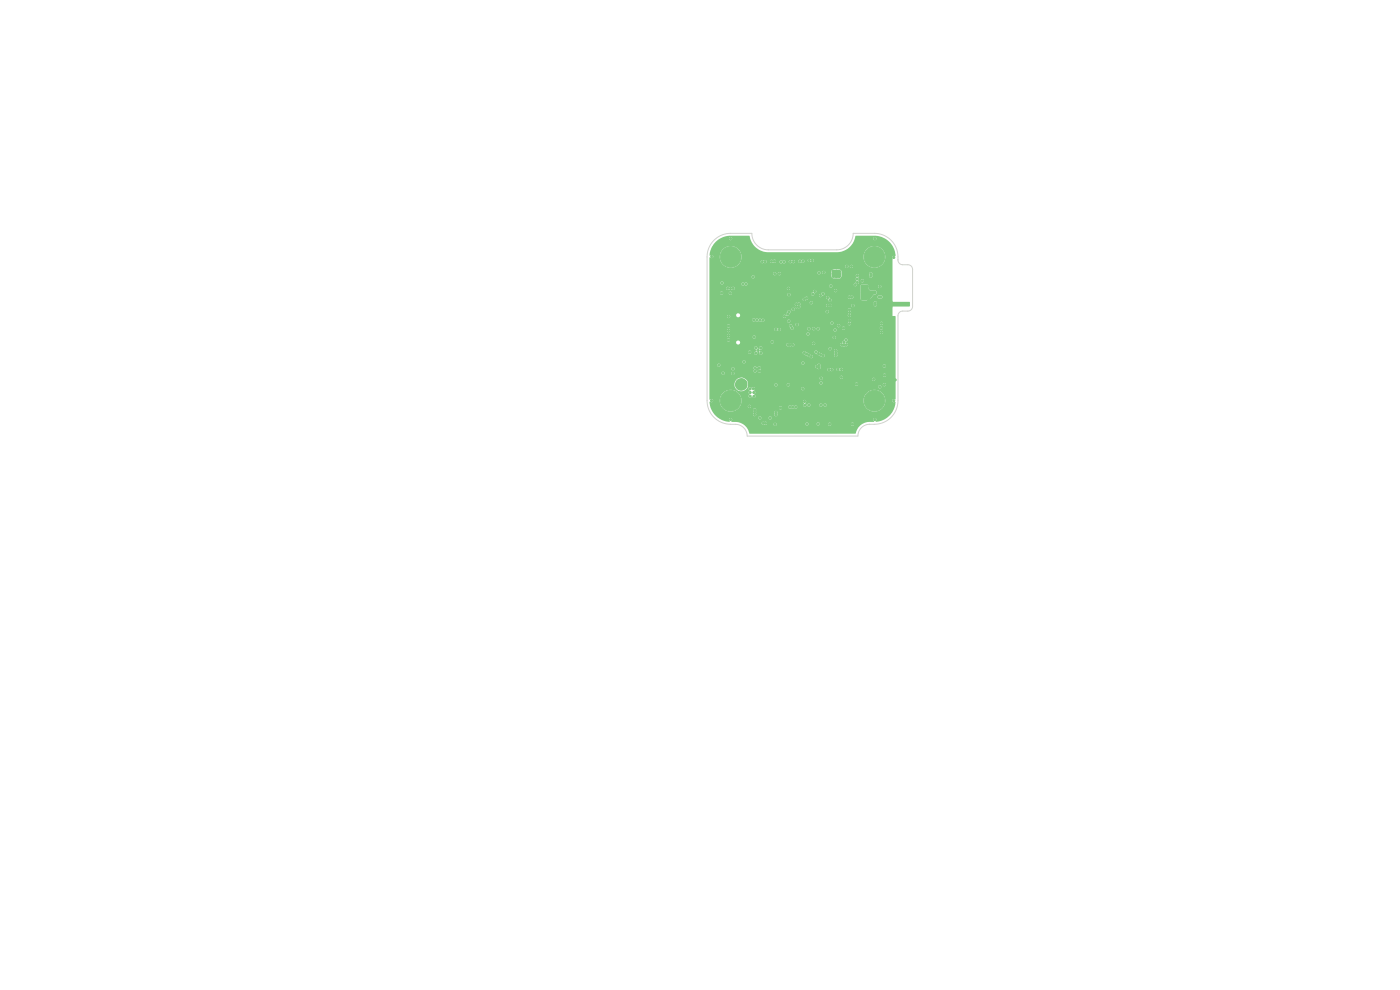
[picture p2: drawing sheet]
<svg xmlns="http://www.w3.org/2000/svg" width="297mm" height="210mm" viewBox="0 0 297 210" stroke-linecap="round" stroke-linejoin="round" font-family="sans-serif">
<g fill="#7fc87f" stroke="#7fc87f" stroke-width=".21">
<circle cx="185.5" cy="54.5" r="2.2"/>
<circle cx="155" cy="85" r="2.2"/>
<circle cx="185.5" cy="85" r="2.2"/>
<circle cx="155" cy="54.5" r="2.2"/>
<circle cx="169" cy="65.1" r=".22"/>
<circle cx="158.2" cy="60.2" r=".22"/>
<circle cx="181.9" cy="59.9" r=".22"/>
<circle cx="152.5" cy="77.5" r=".22"/>
<circle cx="179" cy="73.2" r=".22"/>
<circle cx="178.5" cy="73.1" r=".22"/>
<circle cx="177.3" cy="75.4" r=".22"/>
<circle cx="179.6" cy="73.1" r=".23"/>
<circle cx="181.4" cy="60.4" r=".23"/>
<circle cx="180.7" cy="63.1" r=".22"/>
<circle cx="184.7" cy="58.6" r=".23"/>
<circle cx="185.7" cy="64.3" r=".23"/>
<circle cx="177" cy="71.6" r=".23"/>
<circle cx="185.7" cy="64.7" r=".22"/>
<circle cx="181.9" cy="58.5" r=".22"/>
<circle cx="167.7" cy="73.1" r=".23"/>
<circle cx="177.3" cy="74.9" r=".23"/>
<circle cx="169.5" cy="65.1" r=".23"/>
<circle cx="184.7" cy="58.1" r=".23"/>
<circle cx="168.9" cy="64.6" r=".23"/>
<circle cx="167.1" cy="73.1" r=".22"/>
<circle cx="177.3" cy="74.4" r=".23"/>
<circle cx="176.1" cy="64.8" r=".23"/>
<circle cx="186.5" cy="63" r=".22"/>
<circle cx="181.9" cy="59.2" r=".22"/>
<circle cx="169.5" cy="64.5" r=".23"/>
<circle cx="168.2" cy="73.1" r=".22"/>
<circle cx="176.1" cy="63.7" r=".23"/>
<circle cx="157.6" cy="60.3" r=".22"/>
<circle cx="186.9" cy="63" r=".23"/>
<circle cx="180.2" cy="63" r=".22"/>
<circle cx="175.6" cy="64.8" r=".23"/>
<circle cx="178.8" cy="84.3" r=".22"/>
<circle cx="163.4" cy="76.4" r=".23"/>
<circle cx="188.8" cy="60.7" r=".23"/>
<circle cx="173.6" cy="68.8" r=".22"/>
<circle cx="179.4" cy="59.7" r=".23"/>
<circle cx="183.5" cy="61.4" r=".22"/>
<circle cx="166.1" cy="80.3" r=".22"/>
<circle cx="161.5" cy="59.2" r=".22"/>
<circle cx="160.6" cy="65" r=".22"/>
<circle cx="167.4" cy="65" r=".22"/>
<circle cx="176.6" cy="63.1" r=".22"/>
<circle cx="180" cy="76.8" r=".23"/>
<circle cx="151.7" cy="80" r=".23"/>
<circle cx="184.1" cy="62" r=".22"/>
<circle cx="154.5" cy="68.1" r=".23"/>
<circle cx="172.9" cy="70.7" r=".22"/>
<circle cx="172.7" cy="68.7" r=".22"/>
<circle cx="163" cy="76.4" r=".22"/>
<circle cx="177" cy="82" r=".22"/>
<circle cx="175.7" cy="57.5" r=".22"/>
<circle cx="180.2" cy="67.5" r=".23"/>
<circle cx="164.1" cy="59.9" r=".22"/>
<circle cx="171.6" cy="68.8" r=".22"/>
<circle cx="163.5" cy="59.9" r=".23"/>
<circle cx="183" cy="63.3" r=".23"/>
<circle cx="184.3" cy="63.3" r=".22"/>
<circle cx="188.2" cy="62.9" r=".23"/>
<circle cx="176.2" cy="61.6" r=".23"/>
<circle cx="151.1" cy="63.6" r=".22"/>
<circle cx="189.2" cy="75.6" r=".23"/>
<circle cx="165.2" cy="74.4" r=".22"/>
<circle cx="163.3" cy="84" r=".22"/>
<circle cx="175.7" cy="77.2" r=".23"/>
<circle cx="188.7" cy="62.9" r=".23"/>
<circle cx="182.2" cy="56.5" r=".22"/>
<circle cx="188.7" cy="63.4" r=".23"/>
<circle cx="162.7" cy="76.8" r=".23"/>
<circle cx="182.2" cy="56" r=".22"/>
<circle cx="175.7" cy="58" r=".23"/>
<circle cx="163.2" cy="62.5" r=".22"/>
<circle cx="164.5" cy="68.2" r=".22"/>
<circle cx="182" cy="67.7" r=".23"/>
<circle cx="157.2" cy="74.7" r=".22"/>
<circle cx="183.9" cy="80" r=".22"/>
<circle cx="188.5" cy="64" r=".22"/>
<circle cx="160" cy="65.6" r=".23"/>
<circle cx="187.3" cy="64.8" r=".23"/>
<circle cx="178.1" cy="90.5" r=".22"/>
<circle cx="183.8" cy="73.2" r=".22"/>
<circle cx="155" cy="60.2" r=".22"/>
<circle cx="175.2" cy="68.4" r=".22"/>
<circle cx="189.9" cy="80.6" r=".22"/>
<circle cx="173.6" cy="84.2" r=".22"/>
<circle cx="175.7" cy="57" r=".23"/>
<circle cx="179.7" cy="80.1" r=".22"/>
<circle cx="184" cy="60.7" r=".22"/>
<circle cx="188.5" cy="65.1" r=".22"/>
<circle cx="161.1" cy="77" r=".23"/>
<circle cx="189" cy="65.1" r=".23"/>
<circle cx="183" cy="60.7" r=".22"/>
<circle cx="157" cy="76.5" r=".22"/>
<circle cx="176.6" cy="64.2" r=".22"/>
<circle cx="161" cy="59.2" r=".22"/>
<circle cx="152.2" cy="51.7" r=".22"/>
<circle cx="161.9" cy="88.7" r=".23"/>
<circle cx="187" cy="71.7" r=".23"/>
<circle cx="153.3" cy="74.7" r=".22"/>
<circle cx="178.4" cy="84.3" r=".22"/>
<circle cx="176.3" cy="73.1" r=".22"/>
<circle cx="177.2" cy="64.8" r=".23"/>
<circle cx="160" cy="65" r=".22"/>
<circle cx="168.1" cy="90.5" r=".23"/>
<circle cx="187.3" cy="64.3" r=".22"/>
<circle cx="160.6" cy="64.4" r=".22"/>
<circle cx="161.4" cy="76.6" r=".23"/>
<circle cx="165.8" cy="74.4" r=".23"/>
<circle cx="179.5" cy="59.2" r=".22"/>
<circle cx="162.9" cy="83.7" r=".23"/>
<circle cx="183.6" cy="62.7" r=".23"/>
<circle cx="180.1" cy="83.6" r=".22"/>
<circle cx="179.5" cy="58.7" r=".22"/>
<circle cx="168" cy="72.6" r=".23"/>
<circle cx="159.9" cy="89.8" r=".22"/>
<circle cx="185.5" cy="62" r=".23"/>
<circle cx="153.1" cy="64.3" r=".22"/>
<circle cx="179.7" cy="74.6" r=".22"/>
<circle cx="162.4" cy="69.9" r=".22"/>
<circle cx="173.1" cy="84.8" r=".22"/>
<circle cx="173.9" cy="79.6" r=".22"/>
<circle cx="173.8" cy="72.4" r=".22"/>
<circle cx="168.1" cy="90" r=".23"/>
<circle cx="179.4" cy="63.7" r=".22"/>
<circle cx="179.2" cy="62.1" r=".22"/>
<circle cx="166.6" cy="80.3" r=".22"/>
<circle cx="152.2" cy="87.8" r=".22"/>
<circle cx="187.6" cy="75.6" r=".23"/>
<circle cx="179.2" cy="74.6" r=".22"/>
<circle cx="158.9" cy="85.2" r=".22"/>
<circle cx="165.8" cy="73.9" r=".23"/>
<circle cx="178.7" cy="75.7" r=".23"/>
<circle cx="170.5" cy="62.2" r=".23"/>
<circle cx="188" cy="57.5" r=".23"/>
<circle cx="165.2" cy="74.9" r=".23"/>
<circle cx="165.8" cy="74.9" r=".22"/>
<circle cx="151.1" cy="65.9" r=".22"/>
<circle cx="173.1" cy="84.2" r=".23"/>
<circle cx="173.9" cy="79.1" r=".22"/>
<circle cx="170.6" cy="65.1" r=".23"/>
<circle cx="180.3" cy="80.1" r=".23"/>
<circle cx="176.2" cy="70" r=".22"/>
<circle cx="162.2" cy="89.1" r=".22"/>
<circle cx="165.5" cy="71.7" r=".23"/>
<circle cx="178.6" cy="90.5" r=".22"/>
<circle cx="179.6" cy="83.6" r=".22"/>
<circle cx="158" cy="77.6" r=".23"/>
<circle cx="183" cy="62" r=".22"/>
<circle cx="163.2" cy="76.8" r=".22"/>
<circle cx="189" cy="64" r=".22"/>
<circle cx="163.1" cy="69.9" r=".22"/>
<circle cx="175.4" cy="55" r=".22"/>
<circle cx="173.6" cy="84.7" r=".22"/>
<circle cx="155.5" cy="77.2" r=".22"/>
<circle cx="176.6" cy="75" r=".22"/>
<circle cx="188.5" cy="51.8" r=".22"/>
<circle cx="176.7" cy="64.8" r=".23"/>
<circle cx="176.2" cy="77.2" r=".23"/>
<circle cx="171.4" cy="66.6" r=".23"/>
<circle cx="188" cy="58.2" r=".22"/>
<circle cx="174.1" cy="55" r=".23"/>
<circle cx="174.7" cy="55" r=".22"/>
<circle cx="177" cy="81.5" r=".22"/>
<circle cx="176.6" cy="74.4" r=".23"/>
<circle cx="162.9" cy="83.3" r=".22"/>
<circle cx="160" cy="64.4" r=".23"/>
<circle cx="176.6" cy="75.5" r=".23"/>
<circle cx="183.9" cy="75.5" r=".22"/>
<circle cx="183.9" cy="69.3" r=".22"/>
<circle cx="167.4" cy="64.4" r=".22"/>
<circle cx="167.4" cy="72.6" r=".22"/>
<circle cx="173.9" cy="78.6" r=".22"/>
<circle cx="188.4" cy="87.8" r=".23"/>
<circle cx="151.1" cy="58.9" r=".22"/>
<circle cx="163.2" cy="61.8" r=".22"/>
<circle cx="178.7" cy="75.1" r=".22"/>
<circle cx="178.7" cy="74.6" r=".23"/>
<circle cx="178.4" cy="89.9" r=".22"/>
<circle cx="160.6" cy="65.6" r=".22"/>
<circle cx="181.7" cy="71.5" r=".22"/>
<circle cx="175.4" cy="71.6" r=".23"/>
<circle cx="170.8" cy="66.6" r=".22"/>
<circle cx="188.4" cy="75.6" r=".23"/>
<circle cx="151.1" cy="75.9" r=".23"/>
<circle cx="166.7" cy="76.9" r=".22"/>
<circle cx="165.2" cy="73.9" r=".23"/>
<circle cx="186.6" cy="60.8" r=".22"/>
<circle cx="179" cy="69.6" r=".22"/>
<circle cx="174.1" cy="85.9" r=".22"/>
<circle cx="175.1" cy="85.9" r=".22"/>
<circle cx="161.9" cy="89.8" r=".23"/>
<circle cx="164.6" cy="87.5" r=".22"/>
<circle cx="162.4" cy="89.8" r=".22"/>
<circle cx="164.6" cy="88" r=".22"/>
<circle cx="165.3" cy="69.9" r=".22"/>
<circle cx="159.9" cy="83.3" r=".23"/>
<circle cx="160.3" cy="73.8" r=".22"/>
<circle cx="161.4" cy="74.9" r=".22"/>
<circle cx="160.3" cy="74.9" r=".23"/>
<circle cx="159.8" cy="82.5" r=".22"/>
<circle cx="159.1" cy="83.3" r=".22"/>
<circle cx="160.8" cy="74.3" r=".23"/>
<circle cx="159.1" cy="84.1" r=".22"/>
<circle cx="161.4" cy="73.8" r=".23"/>
<circle cx="164.6" cy="69.9" r=".23"/>
<circle cx="159.9" cy="84.1" r=".22"/>
<circle cx="159.1" cy="82.5" r=".22"/>
<circle cx="159" cy="74.7" r=".22"/>
<circle cx="160" cy="71.5" r=".22"/>
<circle cx="179.5" cy="72.1" r=".23"/>
<circle cx="186.6" cy="82.1" r=".22"/>
<circle cx="189.6" cy="85" r=".22"/>
<circle cx="173.7" cy="78" r=".23"/>
<circle cx="173.6" cy="69.7" r=".23"/>
<circle cx="173.7" cy="77.5" r=".22"/>
<circle cx="176.5" cy="68.5" r=".23"/>
<circle cx="171.6" cy="69.7" r=".22"/>
<circle cx="172.6" cy="69.7" r=".23"/>
<circle cx="173.3" cy="77.8" r=".22"/>
<circle cx="171.6" cy="85.9" r=".23"/>
<circle cx="155" cy="61.2" r=".23"/>
<circle cx="185.6" cy="50.6" r=".22"/>
<circle cx="185.6" cy="89" r=".22"/>
<circle cx="155.5" cy="78.2" r=".22"/>
<circle cx="155" cy="50.6" r=".22"/>
<circle cx="157.3" cy="81.5" r=".22"/>
<circle cx="157.9" cy="80.9" r=".22"/>
<circle cx="187.6" cy="77.6" r=".23"/>
<circle cx="170.7" cy="85.2" r=".22"/>
<circle cx="187" cy="70.5" r=".23"/>
<circle cx="156.6" cy="82.2" r=".23"/>
<circle cx="158.1" cy="81.5" r=".22"/>
<circle cx="179.7" cy="56.5" r=".22"/>
<circle cx="157.2" cy="82.5" r=".22"/>
<circle cx="154.4" cy="61.2" r=".22"/>
<circle cx="156.6" cy="81" r=".22"/>
<circle cx="155" cy="89" r=".22"/>
<circle cx="170.7" cy="85.9" r=".22"/>
<circle cx="155.5" cy="61.2" r=".23"/>
<circle cx="157.3" cy="80.7" r=".22"/>
<circle cx="160.1" cy="87.5" r=".22"/>
<circle cx="157.9" cy="82.1" r=".23"/>
<circle cx="156.3" cy="81.6" r=".22"/>
<circle cx="160.1" cy="88" r=".23"/>
<circle cx="160.1" cy="87" r=".22"/>
<circle cx="180.6" cy="56.5" r=".23"/>
<circle cx="154.6" cy="67.1" r=".22"/>
<circle cx="168.8" cy="86.4" r=".22"/>
<circle cx="161.1" cy="78.1" r=".22"/>
<circle cx="176.2" cy="60.7" r=".22"/>
<circle cx="177.8" cy="78.4" r=".22"/>
<circle cx="177.4" cy="58.1" r=".22"/>
<circle cx="178.1" cy="58.1" r=".23"/>
<circle cx="178" cy="57.5" r=".23"/>
<circle cx="176.7" cy="58.6" r=".23"/>
<circle cx="176.7" cy="57.5" r=".22"/>
<circle cx="177.4" cy="57.5" r=".22"/>
<circle cx="178.1" cy="58.6" r=".23"/>
<circle cx="178.5" cy="78.4" r=".22"/>
<circle cx="160.2" cy="78.1" r=".22"/>
<circle cx="160.6" cy="78.3" r=".22"/>
<circle cx="177.4" cy="58.7" r=".22"/>
<circle cx="176.4" cy="78.4" r=".23"/>
<circle cx="160.2" cy="78.7" r=".23"/>
<circle cx="175.9" cy="78.4" r=".23"/>
<circle cx="176.7" cy="58.1" r=".23"/>
<circle cx="167.5" cy="86.3" r=".22"/>
<circle cx="168.1" cy="86.4" r=".22"/>
<circle cx="161.1" cy="78.7" r=".23"/>
<circle cx="151" cy="54.4" r=".22"/>
<circle cx="154.9" cy="62.2" r=".23"/>
<circle cx="177.3" cy="61.7" r=".22"/>
<circle cx="177.9" cy="69.1" r=".23"/>
<circle cx="168.3" cy="65.6" r=".22"/>
<circle cx="159.8" cy="58.7" r=".22"/>
<circle cx="166.4" cy="67.1" r=".22"/>
<circle cx="161.2" cy="67.9" r=".22"/>
<circle cx="159.9" cy="67.9" r=".23"/>
<circle cx="167.4" cy="62.5" r=".23"/>
<circle cx="167.1" cy="66.6" r=".23"/>
<circle cx="160.6" cy="67.9" r=".22"/>
<circle cx="167.4" cy="66.1" r=".22"/>
<circle cx="167.3" cy="61.2" r=".22"/>
<circle cx="172.1" cy="75.7" r=".22"/>
<circle cx="176" cy="90" r=".22"/>
<circle cx="154.5" cy="72.1" r=".23"/>
<circle cx="159" cy="86.2" r=".22"/>
<circle cx="168" cy="69.6" r=".23"/>
<circle cx="169.7" cy="55.4" r=".22"/>
<circle cx="170.3" cy="55.4" r=".22"/>
<circle cx="173.7" cy="57.9" r=".22"/>
<circle cx="170.6" cy="74.8" r=".22"/>
<circle cx="187" cy="68.6" r=".23"/>
<circle cx="187.6" cy="81.6" r=".22"/>
<circle cx="180.2" cy="66.9" r=".23"/>
<circle cx="189.6" cy="54.6" r=".22"/>
<circle cx="180.2" cy="68.7" r=".22"/>
<circle cx="162.3" cy="55.5" r=".22"/>
<circle cx="172.4" cy="62.4" r=".23"/>
<circle cx="161.7" cy="55.5" r=".22"/>
<circle cx="174.1" cy="75.2" r=".22"/>
<circle cx="174.2" cy="80.3" r=".23"/>
<circle cx="174.6" cy="75.4" r=".22"/>
<circle cx="174.2" cy="81.2" r=".22"/>
<circle cx="179" cy="72.6" r=".23"/>
<circle cx="185.3" cy="80.5" r=".22"/>
<circle cx="177.2" cy="70" r=".22"/>
<circle cx="180.2" cy="68.1" r=".22"/>
<circle cx="182.9" cy="59.6" r=".22"/>
<circle cx="175.5" cy="66.1" r=".22"/>
<circle cx="187" cy="69.6" r=".22"/>
<circle cx="180.2" cy="66.3" r=".23"/>
<circle cx="187.6" cy="79.6" r=".23"/>
<circle cx="180.9" cy="64.8" r=".23"/>
<circle cx="180.2" cy="65.7" r=".23"/>
<circle cx="175.6" cy="63.1" r=".22"/>
<circle cx="172.3" cy="55.2" r=".22"/>
<circle cx="171.7" cy="55.3" r=".23"/>
<circle cx="174.8" cy="57.8" r=".22"/>
<circle cx="168.3" cy="55.5" r=".23"/>
<circle cx="174.6" cy="62.3" r=".23"/>
<circle cx="167.7" cy="55.5" r=".23"/>
<circle cx="165.7" cy="55.6" r=".22"/>
<circle cx="166.3" cy="55.5" r=".22"/>
<circle cx="174.1" cy="62.7" r=".23"/>
<circle cx="164.3" cy="55.4" r=".22"/>
<circle cx="163.7" cy="55.4" r=".22"/>
<circle cx="172.8" cy="61.8" r=".22"/>
<circle cx="172.1" cy="64.2" r=".22"/>
<circle cx="161.8" cy="67.9" r=".22"/>
<circle cx="171.1" cy="63.3" r=".23"/>
<circle cx="165.3" cy="58.1" r=".22"/>
<circle cx="153.1" cy="62.2" r=".22"/>
<circle cx="170.6" cy="63.5" r=".23"/>
<circle cx="154.5" cy="70.1" r=".22"/>
<circle cx="169.1" cy="68.8" r=".22"/>
<circle cx="163.4" cy="88.7" r=".22"/>
<circle cx="167.3" cy="68.1" r=".23"/>
<circle cx="154.6" cy="69.1" r=".22"/>
<circle cx="165.6" cy="86.5" r=".23"/>
<circle cx="155.5" cy="79.2" r=".22"/>
<circle cx="157.8" cy="76.8" r=".22"/>
<circle cx="151" cy="85" r=".23"/>
<circle cx="163.8" cy="72.5" r=".22"/>
<circle cx="154.6" cy="71.2" r=".22"/>
<circle cx="161.2" cy="88.6" r=".22"/>
<circle cx="167.7" cy="69.1" r=".22"/>
<circle cx="171.1" cy="75.1" r=".22"/>
<circle cx="164.4" cy="90" r=".22"/>
<circle cx="180.8" cy="90" r=".22"/>
<circle cx="173.6" cy="89.9" r=".22"/>
<circle cx="171.6" cy="75.4" r=".22"/>
<circle cx="172.6" cy="72.8" r=".22"/>
<circle cx="173.1" cy="74.7" r=".22"/>
<circle cx="173.6" cy="75" r=".22"/>
<circle cx="170.3" cy="77" r=".22"/>
<circle cx="153.4" cy="79.2" r=".23"/>
<circle cx="171.4" cy="70.8" r=".22"/>
<circle cx="176.1" cy="74" r=".22"/>
<circle cx="171.2" cy="90" r=".23"/>
<circle cx="170.3" cy="82.5" r=".22"/>
<circle cx="164.4" cy="58.1" r=".22"/>
<circle cx="153.2" cy="60" r=".22"/>
<circle cx="178.5" cy="80" r=".23"/>
<circle cx="181.7" cy="81.5" r=".23"/>
<circle cx="167.2" cy="81.6" r=".23"/>
<circle cx="164.6" cy="81.6" r=".23"/>
</g>
<g fill="#7fc87f">
<path d="M176.4 57.5l.5-.3h1.1l.3 .2 .1 1.2-.1 .3h-1.6l-.3-.3z"/>
<path d="M151.8 51.3l1-.7h1.9a.33 .33 0 0 0 .4 .3 .33 .33 0 0 0 .1-.5 .33 .33 0 0 0-.5 .1l-1.9 .1 1.8-.6 4.4 .1a4.1 4.1 0 0 0 3.8 3.4h15.1a4 4 0 0 0 3.5-2.9l3.9 .1a.33 .33 0 0 0 .5 .2 .33 .33 0 0 0 0-.6 .33 .33 0 0 0-.5 .3h-3.9l.2-.6h4.3l1.5 .4 1 .7 1 1.1 .4 1.1 .2 .9-.1 .2a.41 .41 0 0 0-.6 0 .41 .41 0 0 0 .1 .6l-.1 9h3.6l.1 .2-.1 .8h-3.6v2h.6l.1 .2v17.4l-.1 .2a.34 .34 0 0 0-.5-.1 .34 .34 0 0 0 0 .5 .34 .34 0 0 0 .4 .1l.2 .1-.3 1.1-1 1.7-1.7 1-1.1 .3-.1-.1a.35 .35 0 0 0 .2-.5 .35 .35 0 0 0-.5-.2 .35 .35 0 0 0-.1 .6v.2h-.8a3.2 3.2 0 0 0-3.2 2.5h-22.4a3.2 3.2 0 0 0-1.8-2.2h4.4a.44 .44 0 0 0 .6 .3h1.9a.33 .33 0 0 0 .4 .2 .33 .33 0 0 0 .2-.4l6.2 .1a.33 .33 0 0 0 .4 .3 .33 .33 0 0 0 .2-.4l1.8 .1a.33 .33 0 0 0 .3 .3 .33 .33 0 0 0 .3-.4l1.8 .1a.33 .33 0 0 0 .3 .3 .33 .33 0 0 0 .3-.4l4.2 .1a.33 .33 0 0 0 .5 .2 .33 .33 0 0 0 0-.5 .33 .33 0 0 0-.5 .2h-4.2l-.3-.2-.3 .2h-1.8l-.1-.2-.3-.1-.2 .3h-1.8l-.3-.3-.3 .3h-6.2l-.3-.2-.3 .3h-1.4a.42 .42 0 0 0-.2-.5 .42 .42 0 0 0-.5 0h-.2l-.2 .3h-4.4l-.7-.3h-1.3v-.2a.35 .35 0 0 0 0-.5 .35 .35 0 0 0-.5 .1 .35 .35 0 0 0 .1 .5l-.1 .1-.9-.2-1.5-.7h8.6a.33 .33 0 0 0 .3 .4 .33 .33 0 0 0 .3-.4l1.6 .1a.33 .33 0 0 0 .5 .2 .33 .33 0 0 0 0-.5 .33 .33 0 0 0-.5 .2h-1.6l-.3-.3-.3 .3h-8.6l-.7-.7-.7-1-.3-1.1v-.6a.42 .42 0 0 0 .4 .1 .42 .42 0 0 0 .3-.4l1.4-.1a2.31 2.31 0 0 0 1.1 2.2 2.31 2.31 0 0 0 2.5-.1h3.5v.8a.38 .38 0 0 0 .1 .5 .38 .38 0 0 0 .5-.1 .38 .38 0 0 0 0-.5v-.2h3.9v.3a.37 .37 0 0 0 .1 .5 .37 .37 0 0 0 .5 0 .37 .37 0 0 0 0-.5 .33 .33 0 0 0-.2-.5 .33 .33 0 0 0-.4 .2h-3.9v-.2a.34 .34 0 0 0-.1-.5 .34 .34 0 0 0-.5 .2h-3.5l.7-.7h1.7a.33 .33 0 0 0 .1 .3 .33 .33 0 0 0 .3 0l6.2 .1a.33 .33 0 0 0 .4 .2 .33 .33 0 0 0 .1-.5l1.4 .1a.41 .41 0 0 0 .7 .2l.3 .1 .2-.1a.35 .35 0 0 0 .6-.1 .35 .35 0 0 0-.3-.5l-.8 .1a.44 .44 0 0 0-.7 .2l-1.7-.1-.2 .3h-6.1a.33 .33 0 0 0-.1-.6 .33 .33 0 0 0-.4 .3h-1.7l.3-1.1h13.1l.2 .5a.37 .37 0 0 0 0 .6 .37 .37 0 0 0 .5-.3l.2 .1a.33 .33 0 0 0 .3 .3 .33 .33 0 0 0 .3-.4l1.9 .1a.33 .33 0 0 0 .4 .3 .33 .33 0 0 0 .3-.4l.2 .1a.33 .33 0 0 0 .5 .2 .33 .33 0 0 0 0-.5 .33 .33 0 0 0-.5 .2h-.2l-.3-.3-.4 .3h-1.9a.42 .42 0 0 0-.4-.3 .42 .42 0 0 0-.4 .3l-.3-.3a.46 .46 0 0 0 0-.8h12.4v.4a2.31 2.31 0 0 0 3.5 1.8 2.31 2.31 0 0 0 0-4 2.31 2.31 0 0 0-3.5 1.8h-12.5l-.3 .3h-13.1l-.2-1.1 1.7 .1a.44 .44 0 0 0 .8 0 .36 .36 0 0 0 .6 .2 .36 .36 0 0 0-.2-.6 .52 .52 0 0 0 0-.9l.2-.4h9.8a.33 .33 0 0 0 .4 .4 .33 .33 0 0 0 .1-.6 .33 .33 0 0 0-.5 .1l-9.8 .1a.49 .49 0 0 0-.8-.1 .37 .37 0 0 0-.5 .1 .37 .37 0 0 0 .1 .5 .47 .47 0 0 0 0 .8l-.2 .3h-1.7a2.31 2.31 0 0 0-2.5-1.3 2.31 2.31 0 0 0-1.9 2.1l-2.2-.1v-3.1h5.3l.2 .6 .2 .4 .9 .4 .9-.2 .6-.8 27.7 .1a.33 .33 0 0 0 .5 .2 .33 .33 0 0 0 0-.5 .33 .33 0 0 0-.5 .2h-27.7v-.4h5.7a.33 .33 0 0 0 .3 .4 .33 .33 0 0 0 .3-.4l2 .1a.33 .33 0 0 0 .5 .2 .33 .33 0 0 0 0-.5 .33 .33 0 0 0-.5 .2h-2l-.2-.3-.4 .3h-5.7v-.4h15.3a.33 .33 0 0 0 .2 .3 .33 .33 0 0 0 .3-.1l7 .1a.33 .33 0 0 0 .3 .3 .33 .33 0 0 0 .3-.2l5.3 .1a.33 .33 0 0 0 .5 .2 .33 .33 0 0 0 0-.6 .33 .33 0 0 0-.5 .3h-5.3v-.3l-.2-.1-.4 .2h-7a.33 .33 0 0 0-.1-.5 .33 .33 0 0 0-.4 .3h-15.3l-.2-.6-.6-.4h16.1a.33 .33 0 0 0 .2 .4 .33 .33 0 0 0 .4-.2l10.5 .1a.33 .33 0 0 0 .5 .2 .33 .33 0 0 0 0-.5 .33 .33 0 0 0-.5 .2h-10.5l-.1-.4 3.8 .1a.33 .33 0 0 0 .5 .2 .33 .33 0 0 0 0-.5 .33 .33 0 0 0-.5 .2l-4-.1-.3 .3h-16.1l-.5-.1-.7 .1-.4 .4-.3 .4-.1 .6h-5.3v-2.5h2.6a.33 .33 0 0 0 .3 .4 .33 .33 0 0 0 .3-.3h1.5l.2 .4 31.9-.1a.33 .33 0 0 0 .4 .4 .33 .33 0 0 0 .2-.5 .33 .33 0 0 0-.6 .1h-31.7a.33 .33 0 0 0 .1-.5 .33 .33 0 0 0-.5 .2h-1.5l-.3-.3-.3 .2h-2.6v-.9h4.7a.33 .33 0 0 0 .4 .3 .33 .33 0 0 0 .2-.5h4.1l.1 .4a.35 .35 0 0 0 .1 .6 .35 .35 0 0 0 .5-.3h.1a.37 .37 0 0 0 .4 .3 .37 .37 0 0 0 .3-.5l-.1-.1h14.2a.52 .52 0 0 0 .7 .3h.5l.1-.4h.7a.51 .51 0 0 0 .7 .3 .34 .34 0 0 0 .5-.1 .34 .34 0 0 0-.1-.5 .34 .34 0 0 0-.4 .2l-.5-.2-.2 .3-1.7-.2-.3 .3h-14.2a.35 .35 0 0 0-.1-.6 .35 .35 0 0 0-.5 .2h-.1a.38 .38 0 0 0-.4-.3 .38 .38 0 0 0-.3 .3h-4.1l-.3-.1-.3 .3h-4.7v-.8h1.7a.33 .33 0 0 0 .1 .4 .33 .33 0 0 0 .4-.1h20.3l.1 .3 .3 .1a.36 .36 0 0 0 .5 .2 .36 .36 0 0 0 .1-.5v-.2h13.3a.33 .33 0 0 0 .4 .4 .33 .33 0 0 0 .2-.6 .33 .33 0 0 0-.6 .1l-13.3 .1a.41 .41 0 0 0-.3-.4 .41 .41 0 0 0-.5 .2l-.2 .3h-20.3a.33 .33 0 0 0-.1-.5 .33 .33 0 0 0-.4 .2h-1.7v-.7l7 .1a.33 .33 0 0 0 .2 .3 .33 .33 0 0 0 .4-.1l11.9 .1a.33 .33 0 0 0 .5 .2 .33 .33 0 0 0 0-.5 .33 .33 0 0 0-.5 .2h-11.9a.33 .33 0 0 0-.1-.6 .33 .33 0 0 0-.5 .3h-7v-2h8.2a.33 .33 0 0 0 .3 .3 .33 .33 0 0 0 .3-.1l.7 .1a.35 .35 0 0 0 .5 .2 .35 .35 0 0 0 .2-.5 .29 .29 0 0 1 .4 0 .29 .29 0 0 1 0 .4 .33 .33 0 0 0 .5 .1 .33 .33 0 0 0 .1-.4h8.6l.1 .3 1.3 .6a.34 .34 0 0 0 .3 .3 .34 .34 0 0 0 .3-.3 .34 .34 0 0 0-.2-.4l-1.2-.7h1.9v.3l.6 .4 .8 .3a.37 .37 0 0 0 .5 .2 .37 .37 0 0 0 .2-.5 .37 .37 0 0 0-.5-.2l-.9-.4a.38 .38 0 0 0-.3-.4 .38 .38 0 0 0-.4 .3h-1.9l-.3-.1-.3 .3h-8.6l-.6-.3 .1-.2h15.8v.8a.39 .39 0 0 0 .1 .5 .39 .39 0 0 0 .5 0 .39 .39 0 0 0 0-.5v-.4a.36 .36 0 0 0-.1-.6 .36 .36 0 0 0-.5 .2h-15.8l.5-.4 14.1 .1a.33 .33 0 0 0 .5 .3 .33 .33 0 0 0 0-.6 .33 .33 0 0 0-.5 .2h-14.1a.37 .37 0 0 0-.4-.3 .37 .37 0 0 0-.3 .4l-.3-.1a.36 .36 0 0 0-.4-.4 .36 .36 0 0 0-.3 .4 .36 .36 0 0 0 .5 .3v.4l-.4 .1-.1 .2h-.7a.33 .33 0 0 0-.2-.5 .33 .33 0 0 0-.4 .3h-8.2v-1.6h16.3l.2 .3h.9a.39 .39 0 0 0 .5 0 .39 .39 0 0 0 0-.6 .39 .39 0 0 0-.6 .1l-.7-.1-.3 .3h-16.3v-.5h5.7a.43 .43 0 0 0 .4 .5 .43 .43 0 0 0 .4-.6l6.5 .1a.33 .33 0 0 0 .6 .2l8.2 .1a.33 .33 0 0 0 .5 .2h5.4l.2 .3h.8a.4 .4 0 0 0 .6-.2 .4 .4 0 0 0-.4-.5v-.1a.35 .35 0 0 0 .4-.5 .35 .35 0 0 0-.6-.1l-.5 .7-.4 .2-.1 .2-5.3-.1a.33 .33 0 0 0-.2-.5 .33 .33 0 0 0-.4 .3l-8.2-.1a.33 .33 0 0 0-.1-.5 .33 .33 0 0 0-.5 .3h-6.5a.43 .43 0 0 0-.5-.3 .43 .43 0 0 0-.3 .4h-5.7v-.5l3.7 .1a.33 .33 0 0 0 .5 .2 .33 .33 0 0 0 0-.6 .33 .33 0 0 0-.5 .3h-3.7v-1h3.7l.3 .4h5.2a.33 .33 0 0 0 .3 .3 .33 .33 0 0 0 .3-.3l16.3 .1a.34 .34 0 0 0 .6 .3 .33 .33 0 0 0 0-.6 .33 .33 0 0 0-.6 .2h-16.3l-.2-.3-.4 .3-4.9-.1a.33 .33 0 0 0-.1-.5 .33 .33 0 0 0-.5 .2h-3.7v-.3l20.6 .1a.33 .33 0 0 0 .5 .2 .33 .33 0 0 0 0-.5 .33 .33 0 0 0-.5 .2h-20.6v-.3l36.2 .1a.33 .33 0 0 0 .5 .2 .33 .33 0 0 0 0-.5 .33 .33 0 0 0-.5 .2h-36.2v-.4l3.7 .1a.33 .33 0 0 0 .5 .2 .33 .33 0 0 0 0-.6l9.6 .1a.5 .5 0 0 0 .7 .2 .34 .34 0 0 0 .5 0 .34 .34 0 0 0-.1-.5 .34 .34 0 0 0-.4 .1l-.4-.1-.3 .2h-9.8l-.3 .3h-3.7v-1h3.7a.33 .33 0 0 0 .4 .4 .33 .33 0 0 0 .3-.4h12.5l.2 .3a.39 .39 0 0 0 .3 .5 .39 .39 0 0 0 .5-.2l2.9 .1a.33 .33 0 0 0 .3 .3 .33 .33 0 0 0 .3-.4l.4 .1a.33 .33 0 0 0 .4 .3 .33 .33 0 0 0 .3-.4l.2 .1a.33 .33 0 0 0 .3 .3 .33 .33 0 0 0 .3-.1l3 .1a.33 .33 0 0 0 .5 .2 .33 .33 0 0 0 0-.6 .33 .33 0 0 0-.5 .3h-3v-.4l4.8 .1a.33 .33 0 0 0 .4 .2 .33 .33 0 0 0 .3-.4l7.4 .1a.33 .33 0 0 0 .5 .3 .33 .33 0 0 0 0-.6 .33 .33 0 0 0-.5 .2h-7.4l-.4-.2-.3 .3h-4.8l-.3-.2-.3 .3h-.2l-.4-.3-.3 .3h-.4l-.3-.3-.3 .3h-2.9l-.6-.9h1a.33 .33 0 0 0 .2 .4 .33 .33 0 0 0 .4-.2l8.2 .1a.33 .33 0 0 0 .5 .3 .33 .33 0 0 0 0-.6 .33 .33 0 0 0-.5 .2h-8.2a.33 .33 0 0 0-.2-.5 .33 .33 0 0 0-.4 .3h-1.1l-.3 .3h-12.5l-.4-.3-.3 .3h-3.7v-.6l25.7 .1a.33 .33 0 0 0 .3 .3 .33 .33 0 0 0 .3-.3l3.1 .1a.33 .33 0 0 0 .4 .3 .33 .33 0 0 0 .2-.5l6.2 .1a.33 .33 0 0 0 .5 .3 .33 .33 0 0 0 0-.6 .33 .33 0 0 0-.5 .2h-6.2v-.2a.34 .34 0 0 0-.2-.4 .34 .34 0 0 0-.4 .1 .34 .34 0 0 0 .1 .4l-.1 .2h-3.1l-.1-.3-.3-.1-.2 .3h-25.7v-.7h9.1a.52 .52 0 0 0 .7 .3l1.6 .2 .2-.2h4.9a.33 .33 0 0 0 .4 .3 .33 .33 0 0 0 .2-.5 .33 .33 0 0 0-.6 .1l-4.9 .1a.47 .47 0 0 0-.7-.4l-.9-.1-.3 .1-.4-.2-.2 .3h-9.1v-.7h3.7a.33 .33 0 0 0 .3 .4 .33 .33 0 0 0 .4-.3 .33 .33 0 0 0-.3-.4h1.6v.2a.43 .43 0 0 0 .4 .3 .43 .43 0 0 0 .4-.2h9.1a.38 .38 0 0 0 .5 .3 .38 .38 0 0 0 .2-.5h13.1a.36 .36 0 0 0 .5 .2 .36 .36 0 0 0 0-.6l.1-.4a.38 .38 0 0 0 0-.6 .38 .38 0 0 0-.6 0 .38 .38 0 0 0 .1 .6l-.1 .8h-12.6l.4-.8h7.5a.33 .33 0 0 0 .4 .3 .33 .33 0 0 0 .1-.5 .33 .33 0 0 0-.5 .1l-7.5 .1a.39 .39 0 0 0-.5-.2 .39 .39 0 0 0-.2 .4l-.2 .2a.29 .29 0 0 1-.1 .3 .29 .29 0 0 1-.4 0l-.2 .3h-9.1a.43 .43 0 0 0-.3-.6 .43 .43 0 0 0-.5 .3h-1.7l-.3 .3h-3.7v-1.5h17.4a.33 .33 0 0 0 .5 .3 .33 .33 0 0 0 .1-.5 .33 .33 0 0 0-.5 .1l-17.5 .1v-1.1h18.1l.1 .3a.42 .42 0 0 0 .1 .5 .42 .42 0 0 0 .5 0 .38 .38 0 0 0 .4-.1 .38 .38 0 0 0 0-.4h5.6a.44 .44 0 0 0 .6 .3h.4l.1-.3h4.2a.33 .33 0 0 0 .4 .3 .33 .33 0 0 0 .2-.5 .33 .33 0 0 0-.6 .1l-4.2 .1-.1-.3h-.2h-.6l-.2 .3-5.6-.1a.44 .44 0 0 0-.1-.4 .44 .44 0 0 0-.5-.1l-.4 .1-.1 .2h-18.1v-.3h21.3a.33 .33 0 0 0 .3 .3 .33 .33 0 0 0 .3-.3h13v.2a.37 .37 0 0 0 .1 .5 .37 .37 0 0 0 .5 0 .37 .37 0 0 0 0-.5 .33 .33 0 0 0-.2-.5 .33 .33 0 0 0-.4 .3h-13l-.2-.3-.4 .3h-21.3v-.7l19.8 .1a.45 .45 0 0 0 .8 0 .33 .33 0 0 0 .3-.2 .33 .33 0 0 0 0-.3h3.9l.1 .3 .3 .1a.35 .35 0 0 0 .3 .5 .35 .35 0 0 0 .4-.5h6.2l.3 .3h.9l.6-.2 .6-.6h1.1l.2 .3h.3a.38 .38 0 0 0 .5-.1 .38 .38 0 0 0 0-.5 .38 .38 0 0 0-.5 0h-.3l-.2 .3h-1.1l.4-.5h.4l.2-.3v-.4l-.3-.2h-1.2l-.2-.3v-.6l2 .1a.33 .33 0 0 0 .5 .3 .33 .33 0 0 0 0-.6 .33 .33 0 0 0-.5 .2h-2l-.2-.3h-1.3l-.2 .1v3l-6.4-.1a.27 .27 0 0 1-.3-.1 .27 .27 0 0 1 0-.3h4a.44 .44 0 0 0 .6 .3 .35 .35 0 0 0 .5-.1 .35 .35 0 0 0-.1-.5 .35 .35 0 0 0-.5 .1l-.3-.1-.2 .3h-4l-.3-.2-.3 .3h-3.9l-.3-.2-.7 .4-.1 .2h-19.8v-1.4l2.2 .1a.33 .33 0 0 0 .4 .3 .33 .33 0 0 0 .3-.3h1.2a.33 .33 0 0 0 .5 .3h11.9a.33 .33 0 0 0 .5 .3 .33 .33 0 0 0 .2-.5h4.4l.3 .4h1.4a.43 .43 0 0 0 .4 .3 .43 .43 0 0 0 .3-.4 .34 .34 0 0 0 .4-.3 .34 .34 0 0 0-.4-.3 .34 .34 0 0 0-.3 .4h-.3l-.1 .3h-1.2l.3-.5a.33 .33 0 0 0 .2-.6l3.8 .1a.33 .33 0 0 0 .5 .2 .33 .33 0 0 0 0-.5 .33 .33 0 0 0-.5 .2h-3.8a.45 .45 0 0 0-.7 .4l-.3 .3h-4.4l-.4-.1-.3 .3h-11.9a.33 .33 0 0 0 0-.6 .33 .33 0 0 0-.5 .3h-1.2l-.3-.4-.4 .3h-2.2v-1h3.6a.45 .45 0 0 0 .6 .3h.6a.33 .33 0 0 0 .4 .1 .33 .33 0 0 0 .2-.4l11 .1a.33 .33 0 0 0 .5 .3 .33 .33 0 0 0 0-.6 .33 .33 0 0 0-.5 .2h-11a.37 .37 0 0 0-.6-.2l-1-.1-.2 .3h-3.6v-.5h25.4a.33 .33 0 0 0 .4 .4 .33 .33 0 0 0 .2-.5 .33 .33 0 0 0-.6 .1h-25.4v-.6h2.3a.33 .33 0 0 0 .2 .3 .33 .33 0 0 0 .4-.1l3.9 .1a.51 .51 0 0 0 .7 .2l.3 .1 .3-.3 22.5 .1a.43 .43 0 0 0 .5 .2 .43 .43 0 0 0 .3-.4 .41 .41 0 0 0 .1-.6h.6a.33 .33 0 0 0 .5 .2 .33 .33 0 0 0 0-.5 .33 .33 0 0 0-.5 .2h-.6l.2-.3-.2-.4 .2-.3 2.2 .1a.36 .36 0 0 0 .5 .2 .36 .36 0 0 0 .1-.5 .33 .33 0 0 0-.1-.5 .33 .33 0 0 0-.4 0 .33 .33 0 0 0 0 .5l-.1 .2h-2.2a.35 .35 0 0 0-.5-.3 .35 .35 0 0 0 0 .6 .45 .45 0 0 0 0 .7l-.2 .5-.4 .3h-22.5a.47 .47 0 0 0-.8-.3h-.3l-.2 .2h-3.9a.33 .33 0 0 0-.1-.5 .33 .33 0 0 0-.5 .3h-2.3v-1.3l9 .1a.33 .33 0 0 0 .5 .2 .33 .33 0 0 0 0-.5 .33 .33 0 0 0-.5 .2h-9v-.7l13.5 .1a.33 .33 0 0 0 .4 .3 .33 .33 0 0 0 .3-.4l.3 .1a.33 .33 0 0 0 .5 .3 .33 .33 0 0 0 .1-.6l7.8 .1a.33 .33 0 0 0 .4 .3 .33 .33 0 0 0 .3-.5l.3 .1a.33 .33 0 0 0 .5 .3 .33 .33 0 0 0 .2-.5h1.2v1l.4 .4h1.5l.3-.3v-1.2l-.5-.4h-1.2l-.5 .5h-1.2l-.4-.1-.3 .2-.8-.1-.2 .2-8.1-.1-.3 .3h-.3l-.4-.3-.3 .3h-13.5v-3.3l.2-.1a.33 .33 0 0 0 .4 .1 .33 .33 0 0 0 .2-.4h1.4v.4a2.3 2.3 0 0 0 3.5 1.8l23.1 .1a.33 .33 0 0 0 .4 .2 .33 .33 0 0 0 .3-.3l.3 .1a.33 .33 0 0 0 .5 .2 .33 .33 0 0 0 0-.6 .33 .33 0 0 0-.5 .3h-.3l-.4-.3-.3 .3h-23.1l.9-1h4.3a.39 .39 0 0 0 .6 .2l.2 .1a.33 .33 0 0 0 .3-.1 .33 .33 0 0 0 .1-.3l.7 .1a.49 .49 0 0 0 .8 .1l.2 .1 .3-.2h.8a.52 .52 0 0 0 .7 .3h.1a.33 .33 0 0 0 .3 0 .33 .33 0 0 0 .1-.3h.7a.49 .49 0 0 0 .7 .2l.2 .1a.33 .33 0 0 0 .3-.1 .33 .33 0 0 0 .1-.3l.7 .1a.49 .49 0 0 0 .8 .1 .33 .33 0 0 0 .4 .1 .33 .33 0 0 0 .1-.5l.7 .1a.5 .5 0 0 0 .8 .2 .34 .34 0 0 0 .4-.1 .34 .34 0 0 0 0-.5 .34 .34 0 0 0-.5 .1l-.4-.1-.3 .3-1-.1-.2 .1a.44 .44 0 0 0-.8 .2l-1.7-.2-.3 .3h-.7a.41 .41 0 0 0-.6-.2l-.3-.1-.3 .3-.8-.1a.47 .47 0 0 0-.7-.2l-.4-.1-.2 .3h-.7l-.3-.2-.3 .1a.37 .37 0 0 0-.6 .2h-4.3l.2-1.2h25.9v.4a2.31 2.31 0 0 0 3.5 1.8 2.31 2.31 0 0 0 0-4 2.31 2.31 0 0 0-3.5 1.8h-25.9v-.1a2.3 2.3 0 0 0-2.4-2 2.3 2.3 0 0 0-2.2 2.1h-1.4l-.3-.2-.5 .1 .4-1.6z"/>
<path d="M182.6 60.5l.2-.1h1.3l.2 .3v.6l.2 .3h1.2l.3 .2v.4l-.2 .3h-.4l-1 1.1-1.5 .2-.3-.3z"/>
<circle cx="157.3" cy="81.5" r="1.36"/>
</g>
<path d="M151.5 51a5 5 0 0 1 3.5-1.5h4.5a3.5 3.5 0 0 0 3.5 3.5h14.5a3.5 3.5 0 0 0 3.5-3.5h4.5a5.2 5.2 0 0 1 5 5.9l.2 .4 .5 .3 1.4 .1a1 1 0 0 1 1 1v7.8a1 1 0 0 1-1 1h-1.1a1 1 0 0 0-1 1v18a5.2 5.2 0 0 1-6.2 5 2.5 2.5 0 0 0-2.3 2.5h-23.5a2.5 2.5 0 0 0-2.5-2.5 5.2 5.2 0 0 1-6-5v-30.5a5 5 0 0 1 1.5-3.5z" fill="none" stroke="#d0d2cd" stroke-width=".21"/>
</svg>
